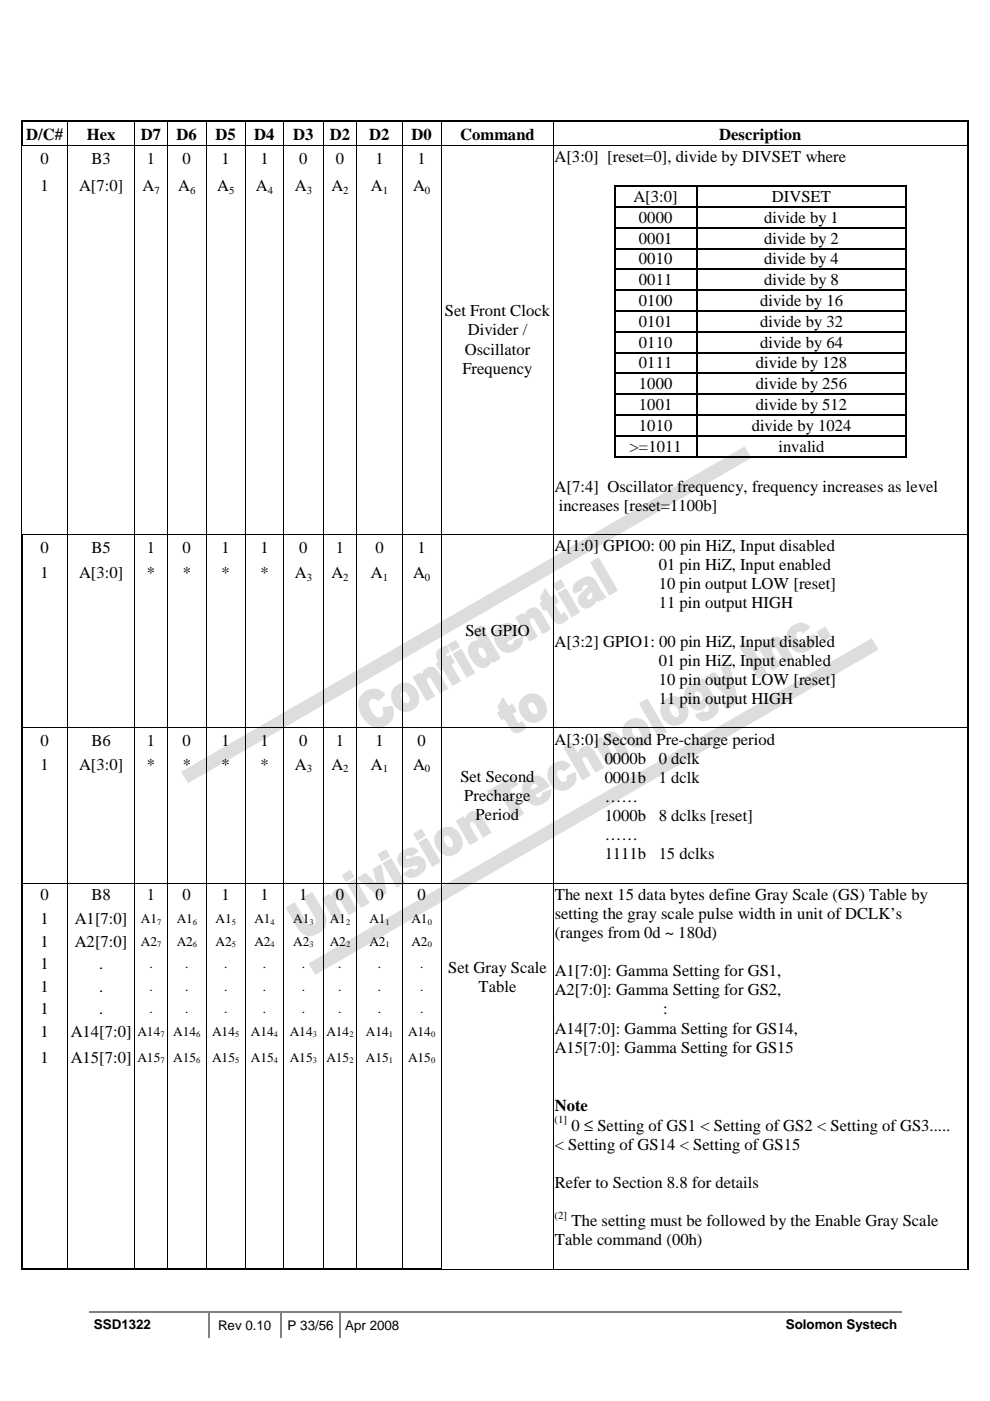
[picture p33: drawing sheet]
<svg xmlns="http://www.w3.org/2000/svg" width="210mm" height="297mm" viewBox="0 0 210 297" stroke-linecap="round" stroke-linejoin="round" font-family="sans-serif">
<defs><g id="words">
<g font-size="3.5">
<text x="5.5" y="29.6">D/C#</text>
<text x="18.4" y="29.6">Hex</text>
<text x="29.9" y="29.6">D7</text>
<text x="37.4" y="29.6">D6</text>
<text x="45.7" y="29.6">D5</text>
<text x="53.9" y="29.6">D4</text>
<text x="62.2" y="29.6">D3</text>
<text x="69.9" y="29.6">D2</text>
<text x="78.3" y="29.6">D2</text>
<text x="87.2" y="29.6">D0</text>
<text x="97.5" y="29.6">Command</text>
<text x="152.5" y="29.6">Description</text>
<text x="8.6" y="34.7">0</text>
<text x="19.4" y="34.7">B3</text>
<text x="31.2" y="34.7">1</text>
<text x="38.7" y="34.7">0</text>
<text x="47" y="34.7">1</text>
<text x="55.2" y="34.7">1</text>
<text x="63.5" y="34.7">0</text>
<text x="71.2" y="34.7">0</text>
<text x="79.6" y="34.7">1</text>
<text x="88.5" y="34.7">1</text>
<text x="117.6" y="34.4">A[3:0] [reset=0], divide by DIVSET where</text>
<text x="8.6" y="40.6">1</text>
<text x="16.8" y="40.6">A[7:0]</text>
<text x="30.2" y="40.6">A</text>
<text x="37.8" y="40.6">A</text>
<text x="46.1" y="40.6">A</text>
<text x="54.3" y="40.6">A</text>
<text x="62.5" y="40.6">A</text>
<text x="70.3" y="40.6">A</text>
<text x="78.7" y="40.6">A</text>
<text x="87.6" y="40.6">A</text>
<text x="134.3" y="42.8">A[3:0]</text>
<text x="135.5" y="47.2">0000</text>
<text x="162" y="47.2">divide by 1</text>
<text x="163.6" y="42.8">DIVSET</text>
<text x="135.5" y="51.6">0001</text>
<text x="162" y="51.6">divide by 2</text>
<text x="135.5" y="56">0010</text>
<text x="162" y="56">divide by 4</text>
<text x="135.5" y="60.5">0011</text>
<text x="135.5" y="64.9">0100</text>
<text x="161.2" y="64.9">divide by 16</text>
<text x="162" y="60.5">divide by 8</text>
<text x="94.3" y="67.1">Set Front Clock</text>
<text x="99.2" y="71.1">Divider /</text>
<text x="135.5" y="69.3">0101</text>
<text x="161.2" y="69.3">divide by 32</text>
<text x="98.5" y="75.2">Oscillator</text>
<text x="135.5" y="73.7">0110</text>
<text x="161.2" y="73.7">divide by 64</text>
<text x="98" y="79.2">Frequency</text>
<text x="135.5" y="78.1">0111</text>
<text x="135.5" y="82.5">1000</text>
<text x="160.3" y="78.1">divide by 128</text>
<text x="160.3" y="82.5">divide by 256</text>
<text x="135.5" y="86.9">1001</text>
<text x="160.3" y="86.9">divide by 512</text>
<text x="133.5" y="95.8">&gt;=1011</text>
<text x="135.5" y="91.3">1010</text>
<text x="159.4" y="91.3">divide by 1024</text>
<text x="165.1" y="95.8">invalid</text>
<text x="117.6" y="104.2">A[7:4] Oscillator frequency, frequency increases as level</text>
<text x="118.5" y="108.3">increases [reset=1100b]</text>
<text x="8.6" y="117.2">0</text>
<text x="19.4" y="117.2">B5</text>
<text x="31.2" y="117.2">1</text>
<text x="38.7" y="117.2">0</text>
<text x="47" y="117.2">1</text>
<text x="55.2" y="117.2">1</text>
<text x="63.5" y="117.2">0</text>
<text x="71.2" y="117.2">1</text>
<text x="79.6" y="117.2">0</text>
<text x="88.5" y="117.2">1</text>
<text x="117.6" y="116.8">A[1:0] GPIO0: 00 pin HiZ, Input disabled</text>
<text x="8.6" y="122.6">1</text>
<text x="16.8" y="122.6">A[3:0]</text>
<text x="31.2" y="122.6">*</text>
<text x="38.7" y="122.6">*</text>
<text x="47" y="122.6">*</text>
<text x="55.2" y="122.6">*</text>
<text x="62.5" y="122.6">A</text>
<text x="70.3" y="122.6">A</text>
<text x="78.7" y="122.6">A</text>
<text x="87.6" y="122.6">A</text>
<text x="139.7" y="124.9">10 pin output LOW [reset]</text>
<text x="139.7" y="120.9">01 pin HiZ, Input enabled</text>
<text x="139.7" y="129">11 pin output HIGH</text>
<text x="98.7" y="134.9">Set GPIO</text>
<text x="117.6" y="137.1">A[3:2] GPIO1: 00 pin HiZ, Input disabled</text>
<text x="139.7" y="141.2">01 pin HiZ, Input enabled</text>
<text x="139.7" y="145.3">10 pin output LOW [reset]</text>
<text x="139.7" y="149.3">11 pin output HIGH</text>
<text x="8.6" y="158.2">0</text>
<text x="19.4" y="158.2">B6</text>
<text x="31.2" y="158.2">1</text>
<text x="38.7" y="158.2">0</text>
<text x="47" y="158.2">1</text>
<text x="55.2" y="158.2">1</text>
<text x="63.5" y="158.2">0</text>
<text x="71.2" y="158.2">1</text>
<text x="79.6" y="158.2">1</text>
<text x="88.5" y="158.2">0</text>
<text x="117.6" y="157.9">A[3:0] Second Pre-charge period</text>
<text x="128.2" y="161.9">0000b</text>
<text x="139.7" y="161.9">0 dclk</text>
<text x="8.6" y="163.2">1</text>
<text x="16.8" y="163.2">A[3:0]</text>
<text x="31.2" y="163.2">*</text>
<text x="38.7" y="163.2">*</text>
<text x="47" y="163.2">*</text>
<text x="55.2" y="163.2">*</text>
<text x="62.5" y="163.2">A</text>
<text x="70.3" y="163.2">A</text>
<text x="78.7" y="163.2">A</text>
<text x="87.6" y="163.2">A</text>
<text x="97.6" y="165.8">Set Second</text>
<text x="128.2" y="166">0001b</text>
<text x="139.7" y="166">1 dclk</text>
<text x="98.4" y="169.8">Precharge</text>
<text x="100.8" y="173.9">Period</text>
<text x="128.2" y="170">……</text>
<text x="128.2" y="174.1">1000b</text>
<text x="128.2" y="178.2">……</text>
<text x="139.7" y="174.1">8 dclks [reset]</text>
<text x="128.2" y="182.2">1111b</text>
<text x="139.7" y="182.2">15 dclks</text>
<text x="8.6" y="190.8">0</text>
<text x="19.4" y="190.8">B8</text>
<text x="31.2" y="190.8">1</text>
<text x="38.7" y="190.8">0</text>
<text x="47" y="190.8">1</text>
<text x="55.2" y="190.8">1</text>
<text x="63.5" y="190.8">1</text>
<text x="71.2" y="190.8">0</text>
<text x="79.6" y="190.8">0</text>
<text x="88.5" y="190.8">0</text>
<text x="117.6" y="190.8">The next 15 data bytes define Gray Scale (GS) Table by</text>
<text x="8.6" y="196">1</text>
<text x="15.9" y="196">A1[7:0]</text>
<text x="117.6" y="194.8">setting the gray scale pulse width in unit of DCLK’s</text>
<text x="8.6" y="200.7">1</text>
<text x="15.9" y="200.7">A2[7:0]</text>
<text x="117.6" y="198.8">(ranges from 0d ~ 180d)</text>
<text x="8.6" y="205.5">1</text>
<text x="21" y="205.5">.</text>
<text x="95" y="206.3">Set Gray Scale</text>
<text x="117.6" y="207">A1[7:0]: Gamma Setting for GS1,</text>
<text x="8.6" y="210.3">1</text>
<text x="8.6" y="215">1</text>
<text x="21" y="210.3">.</text>
<text x="21" y="215">.</text>
<text x="101.4" y="210.4">Table</text>
<text x="117.6" y="211">A2[7:0]: Gamma Setting for GS2,</text>
<text x="140.6" y="215.1">:</text>
<text x="8.6" y="219.8">1</text>
<text x="15" y="219.8">A14[7:0]</text>
<text x="117.6" y="219.1">A14[7:0]: Gamma Setting for GS14,</text>
<text x="8.6" y="225.3">1</text>
<text x="15" y="225.3">A15[7:0]</text>
<text x="117.6" y="223.2">A15[7:0]: Gamma Setting for GS15</text>
<text x="117.6" y="235.5">Note</text>
<text x="121.2" y="239.7">0 ≤ Setting of GS1 &lt; Setting of GS2 &lt; Setting of GS3.....</text>
<text x="117.6" y="243.8">&lt; Setting of GS14 &lt; Setting of GS15</text>
<text x="117.6" y="251.8">Refer to Section 8.8 for details</text>
<text x="121.2" y="260">The setting must be followed by the Enable Gray Scale</text>
<text x="117.6" y="264">Table command (00h)</text>
</g>
<g font-size="2.8">
<text x="29.9" y="195.7">A1</text>
<text x="37.5" y="195.7">A1</text>
<text x="45.7" y="195.7">A1</text>
<text x="53.9" y="195.7">A1</text>
<text x="62.2" y="195.7">A1</text>
<text x="69.9" y="195.7">A1</text>
<text x="78.3" y="195.7">A1</text>
<text x="87.2" y="195.7">A1</text>
<text x="29.9" y="200.5">A2</text>
<text x="37.5" y="200.5">A2</text>
<text x="45.7" y="200.5">A2</text>
<text x="53.9" y="200.5">A2</text>
<text x="62.2" y="200.5">A2</text>
<text x="69.9" y="200.5">A2</text>
<text x="78.3" y="200.5">A2</text>
<text x="87.2" y="200.5">A2</text>
<text x="31.7" y="205.3">.</text>
<text x="39.2" y="205.3">.</text>
<text x="47.5" y="205.3">.</text>
<text x="55.7" y="205.3">.</text>
<text x="64" y="205.3">.</text>
<text x="71.7" y="205.3">.</text>
<text x="80.1" y="205.3">.</text>
<text x="89.1" y="205.3">.</text>
<text x="31.7" y="210.1">.</text>
<text x="31.7" y="214.8">.</text>
<text x="39.2" y="210.1">.</text>
<text x="39.2" y="214.8">.</text>
<text x="47.5" y="210.1">.</text>
<text x="47.5" y="214.8">.</text>
<text x="55.7" y="210.1">.</text>
<text x="55.7" y="214.8">.</text>
<text x="64" y="210.1">.</text>
<text x="64" y="214.8">.</text>
<text x="71.7" y="210.1">.</text>
<text x="71.7" y="214.8">.</text>
<text x="80.1" y="210.1">.</text>
<text x="80.1" y="214.8">.</text>
<text x="89.1" y="210.1">.</text>
<text x="89.1" y="214.8">.</text>
<text x="29.2" y="219.6">A14</text>
<text x="36.7" y="219.6">A14</text>
<text x="45" y="219.6">A14</text>
<text x="53.2" y="219.6">A14</text>
<text x="61.5" y="219.6">A14</text>
<text x="69.2" y="219.6">A14</text>
<text x="77.6" y="219.6">A14</text>
<text x="86.5" y="219.6">A14</text>
<text x="29.2" y="225.1">A15</text>
<text x="36.7" y="225.1">A15</text>
<text x="45" y="225.1">A15</text>
<text x="53.2" y="225.1">A15</text>
<text x="61.5" y="225.1">A15</text>
<text x="69.2" y="225.1">A15</text>
<text x="77.6" y="225.1">A15</text>
<text x="86.5" y="225.1">A15</text>
<text x="19.9" y="281.9">SSD1322</text>
<text x="46.2" y="281.9">Rev 0.10</text>
<text x="61" y="281.9">P 33/56</text>
<text x="73.2" y="281.9">Apr 2008</text>
<text x="166.6" y="281.9">Solomon Systech</text>
</g>
<g font-size="2.3">
<text x="32.7" y="41.1">7</text>
<text x="40.3" y="41.1">6</text>
<text x="48.6" y="41.1">5</text>
<text x="56.8" y="41.1">4</text>
<text x="65" y="41.1">3</text>
<text x="72.8" y="41.1">2</text>
<text x="81.2" y="41.1">1</text>
<text x="90.1" y="41.1">0</text>
<text x="65" y="123.1">3</text>
<text x="72.8" y="123.1">2</text>
<text x="81.2" y="123.1">1</text>
<text x="90.1" y="123.1">0</text>
<text x="65" y="163.7">3</text>
<text x="72.8" y="163.7">2</text>
<text x="81.2" y="163.7">1</text>
<text x="90.1" y="163.7">0</text>
<text x="117.6" y="238.1">(1]</text>
<text x="117.6" y="258.4">(2]</text>
</g>
<g font-size="1.8">
<text x="33.3" y="196.1">7</text>
<text x="40.9" y="196.1">6</text>
<text x="49.1" y="196.1">5</text>
<text x="57.4" y="196.1">4</text>
<text x="65.6" y="196.1">3</text>
<text x="73.4" y="196.1">2</text>
<text x="81.7" y="196.1">1</text>
<text x="90.7" y="196.1">0</text>
<text x="33.3" y="200.9">7</text>
<text x="40.9" y="200.9">6</text>
<text x="49.1" y="200.9">5</text>
<text x="57.4" y="200.9">4</text>
<text x="65.6" y="200.9">3</text>
<text x="73.4" y="200.9">2</text>
<text x="81.7" y="200.9">1</text>
<text x="90.7" y="200.9">0</text>
<text x="34" y="219.9">7</text>
<text x="41.6" y="219.9">6</text>
<text x="49.9" y="219.9">5</text>
<text x="58.1" y="219.9">4</text>
<text x="66.3" y="219.9">3</text>
<text x="74.1" y="219.9">2</text>
<text x="82.5" y="219.9">1</text>
<text x="91.4" y="219.9">0</text>
<text x="34" y="225.4">7</text>
<text x="41.6" y="225.4">6</text>
<text x="49.9" y="225.4">5</text>
<text x="58.1" y="225.4">4</text>
<text x="66.3" y="225.4">3</text>
<text x="74.1" y="225.4">2</text>
<text x="82.5" y="225.4">1</text>
<text x="91.4" y="225.4">0</text>
</g>
</g></defs>
<path d="M18.9 278.3h25.2" fill="none" stroke="#808080" stroke-width=".34"/>
<path d="M44.1 278.1h.3v.3h-.3z" fill="#808080"/>
<path d="M44.4 278.3h14.9" fill="none" stroke="#808080" stroke-width=".34"/>
<path d="M59.3 278.1h.3v.3h-.3z" fill="#808080"/>
<path d="M59.6 278.3h12.4" fill="none" stroke="#808080" stroke-width=".34"/>
<path d="M72 278.1h.3v.3h-.3z" fill="#808080"/>
<path d="M72.3 278.3h17.5" fill="none" stroke="#808080" stroke-width=".34"/>
<path d="M89.8 278.1h.4v.3h-.4z" fill="#808080"/>
<path d="M90.2 278.3h71.6" fill="none" stroke="#808080" stroke-width=".34"/>
<path d="M161.8 278.1h.3v.3h-.3z" fill="#808080"/>
<path d="M44.3 278.4v5.1M59.5 278.4v5.1M72.2 278.4v5.1M162.1 278.3h29.1" fill="none" stroke="#808080" stroke-width=".34"/>
<g fill="#ddd">
<path d="M76.9 147.2a2.99 2.99 0 0 1 4.7 0l-1.4 1.3a1.21 1.21 0 0 0-1.7-.3 1.21 1.21 0 0 0-.3 1.7 3.2 3.2 0 0 0 2.1 2.4 1.35 1.35 0 0 0 .9-2.2l1.9-.3a3.1 3.1 0 0 1-1.1 3.7 3.1 3.1 0 0 1-3.9-.1 5 5 0 0 1-1.7-5.5z" fill-rule="evenodd"/>
<path d="M83.7 145.8a2.88 2.88 0 0 1 3-.8 2.88 2.88 0 0 1 2 2.3 2.78 2.78 0 0 1-2 3.4 2.78 2.78 0 0 1-3.4-1.9l-.2-1.4a2.34 2.34 0 0 1 .6-1.6zM85 146.7a1.91 1.91 0 0 0 1.4 2.5 1.13 1.13 0 0 0 .3-1.8 1.1 1.1 0 0 0-1.7-.7z" fill-rule="evenodd"/>
<path d="M87.6 143.6l1.5-.9 .5 .8a1.78 1.78 0 0 1 1.4-2 1.78 1.78 0 0 1 2 1.3l1.9 3.2-1.6 .9-1.6-2.8a.73 .73 0 0 0-1.1-.4 .73 .73 0 0 0 0 1.2l1.5 2.7-1.6 .9z" fill-rule="evenodd"/>
<path d="M92.9 137.9l1.8-1 .5 1.3a.7 .7 0 0 0-.7 .4 .7 .7 0 0 0 .2 .8l.8-.4 .8 1.4-.8 .4 2.1 3.6-1.6 .9-2.1-3.6-.6 .4-.8-1.4 .6-.3-.1-.3a1.71 1.71 0 0 1-.1-2.2z" fill-rule="evenodd"/>
<path d="M95.1 136.7l1.5-.9 .8 1.3-1.6 .9zM96.1 138.6l1.6-.9 2.9 5-1.6 .9z" fill-rule="evenodd"/>
<path d="M100.5 133.6l1.6-.9 3.9 6.8-1.5 .9-.4-.7a1.79 1.79 0 0 1-1.3 1.7 1.79 1.79 0 0 1-2-.6 3.8 3.8 0 0 1-1.2-4 1.77 1.77 0 0 1 2.2-.8zM101.4 137.4a1.87 1.87 0 0 0 1.3 2.3 1.01 1.01 0 0 0 .3-1.7 .98 .98 0 0 0-1.6-.6z" fill-rule="evenodd"/>
<path d="M105.4 133.3a2.83 2.83 0 0 1 4.9 .9l.1 .1-3.2 1.8a.93 .93 0 0 0 1.1 .7 .93 .93 0 0 0 .8-1l1.6-.7a2.94 2.94 0 0 1-4.2 2.8 3.3 3.3 0 0 1-1.1-4.6zM106.7 133.9l-.2 .6 .2 .8 1.5-1-.6-.6h-.5z" fill-rule="evenodd"/>
<path d="M109.4 130.9l1.5-.8 .5 .8a1.8 1.8 0 0 1 1.4-1.9 1.8 1.8 0 0 1 2.1 1.2l1.8 3.2-1.6 .9-1.6-2.7a.74 .74 0 0 0-1.1-.5 .74 .74 0 0 0 0 1.2l1.5 2.7-1.6 .9z" fill-rule="evenodd"/>
<path d="M115.6 124.9l1.1 1.8 .9-.5 .2 .4 .6 1-.9 .5 .2 .4a3.9 3.9 0 0 0 1.3 1.8l.6-.4 .9 1.2a2.38 2.38 0 0 1-2.5 1 7.3 7.3 0 0 1-1.9-2.7l-.2-.3-.6 .3-.8-1.4 .6-.3-.1-.2a1 1 0 0 1 0-1.5z" fill-rule="evenodd"/>
<path d="M117.3 123.9l1.6-.9 .7 1.3-1.5 .9zM118.4 125.8l1.6-.9 2.9 4.9-1.7 .9z" fill-rule="evenodd"/>
<path d="M122.2 123.5l.3-.2a2.98 2.98 0 0 1 3.1-.7 9.2 9.2 0 0 1 2 3l.8 1-1.4 .8-.6-.5a2.21 2.21 0 0 1-2.8 1.8 1.69 1.69 0 0 1-.2-2.9l.9-1a.5 .5 0 0 0 .4-.7 .5 .5 0 0 0-.8-.1l-.5 .5v.6l-1.6 .6a1.83 1.83 0 0 1 .4-2.2zM125.3 125.2a2.49 2.49 0 0 0-.9 1.6 .8 .8 0 0 0 1.1 .3 .8 .8 0 0 0 .2-1.1z" fill-rule="evenodd"/>
<path d="M125.3 119.3l1.6-.9 4 6.8-1.7 .9z" fill-rule="evenodd"/>
<path d="M106.6 148l1.1 1.9 .9-.5 .2 .3 .6 1-.9 .6 1.1 1.7a.54 .54 0 0 0 .5 .4 .54 .54 0 0 0 .5-.4l.9 1.2a2.17 2.17 0 0 1-2.7 .8l-1.9-2.8-.6 .3-.8-1.4 .6-.3-.1-.2a1.04 1.04 0 0 1 0-1.5z" fill-rule="evenodd"/>
<path d="M110.7 148.1a2.79 2.79 0 0 1 4.9 1.1 2.77 2.77 0 0 1-1.6 3.8 2.77 2.77 0 0 1-3.6-1.9l-.3-.9 .1-.9zM112.1 149a1.89 1.89 0 0 0 1.4 2.5 1.09 1.09 0 0 0 .2-1.9 1.09 1.09 0 0 0-1.6-.6z" fill-rule="evenodd"/>
<path d="M60.7 192.4l1.7-1 2.5 4.2a1.17 1.17 0 0 0 1.6 .6 1.17 1.17 0 0 0 .3-1.8l-2.4-4.1 1.8-1 1.3 2.3a7.5 7.5 0 0 1 1.6 3.6 3 3 0 0 1-2.5 3 2.94 2.94 0 0 1-3.6-1.7z" fill-rule="evenodd"/>
<path d="M68.3 190.5l1.5-.8 .5 .8a1.8 1.8 0 0 1 1.4-2 1.8 1.8 0 0 1 2.1 1.3l1.8 3.2-1.6 .8-1.6-2.7a.74 .74 0 0 0-1.1-.4 .74 .74 0 0 0-.1 1.2l1.6 2.7-1.6 .9z" fill-rule="evenodd"/>
<path d="M72.6 185.5l1.7-.9 .7 1.3-1.6 .9zM73.7 187.4l1.6-.9 2.9 4.9-1.6 1z" fill-rule="evenodd"/>
<path d="M75.9 186.2l1.6-1 2.6 2.7-.9-3.6 1.6-1 1.1 6-1.4 .8z" fill-rule="evenodd"/>
<path d="M80.2 181.2l1.6-.9 .7 1.2-1.6 1zM81.3 183l1.6-.9 2.8 5-1.5 .9z" fill-rule="evenodd"/>
<path d="M84.9 180.9a2.99 2.99 0 0 1 3.1-.9l.6 .5-1.4 1a.66 .66 0 0 0-.9-.2 .66 .66 0 0 0-.2 .9h.3a3.9 3.9 0 0 1 2.9-.4 2.05 2.05 0 0 1 .9 2 2.05 2.05 0 0 1-1.4 1.7 2.16 2.16 0 0 1-3.1-.2l1.5-1.1a.79 .79 0 0 0 1 .2 .79 .79 0 0 0 .3-1h-.7a2.91 2.91 0 0 1-2.7 .1 1.72 1.72 0 0 1-.2-2.6z" fill-rule="evenodd"/>
<path d="M87.8 176.8l1.6-.9 .7 1.3-1.6 .9zM88.9 178.7l1.5-.9 2.9 4.9-1.6 .9z" fill-rule="evenodd"/>
<path d="M92.8 176.4a2.87 2.87 0 0 1 3-.9 2.87 2.87 0 0 1 2 2.4 2.78 2.78 0 0 1-1.9 3.4 2.78 2.78 0 0 1-3.4-2l-.3-.9v-.9zM94.1 177.3a1.89 1.89 0 0 0 1.5 2.5 1.09 1.09 0 0 0 .2-1.9 1.05 1.05 0 0 0-1.7-.6z" fill-rule="evenodd"/>
<path d="M96.8 174.1l1.5-.9 .5 .8a1.77 1.77 0 0 1 1.4-1.9 1.77 1.77 0 0 1 2 1.3l1.9 3.1-1.7 .9-1.5-2.7a.71 .71 0 0 0-1-.6 .71 .71 0 0 0-.3 1.1l1.7 2.9-1.6 .9z" fill-rule="evenodd"/>
<path d="M103.4 167.8l5.4-3.1 1 1.6-1.8 1.1 3 5.1-1.8 1.1-3-5.2-1.8 1.1z" fill-rule="evenodd"/>
<path d="M111.5 165.6a2.83 2.83 0 0 1 4.9 1v.1l-3.2 1.8a.93 .93 0 0 0 1.1 .7 .93 .93 0 0 0 .8-1l1.7-.7a2.96 2.96 0 0 1-4 2.9 3.4 3.4 0 0 1-1.6-4.4zM112.7 166.3l-.2 .5 .2 .8 1.6-.9-.7-.6h-.5z" fill-rule="evenodd"/>
<path d="M116.7 162.6a2.72 2.72 0 0 1 4.2-.3l-1.4 1.1a.97 .97 0 0 0-1.3 0 .97 .97 0 0 0 0 1.3 1.27 1.27 0 0 0 1.9 1l.2-.4v-.8l1.6-.6a2.86 2.86 0 0 1-2.1 3.6 2.86 2.86 0 0 1-3.4-2.3 2.61 2.61 0 0 1 .3-2.6z" fill-rule="evenodd"/>
<path d="M119.6 158.5l1.6-1 1.4 2.5a1.77 1.77 0 0 1 1.6-1.7 1.77 1.77 0 0 1 1.9 1.3l1.8 3.1-1.6 1-.5-1a5.5 5.5 0 0 0-1.8-2.4 .78 .78 0 0 0-.6 .5 .78 .78 0 0 0 .2 .9l1.5 2.6-1.6 1z" fill-rule="evenodd"/>
<path d="M126 157.2l1.5-.8 .4 .8a1.8 1.8 0 0 1 1.5-2 1.8 1.8 0 0 1 2 1.3l1.9 3.1-1.6 1-1.6-2.7a.74 .74 0 0 0-1.1-.6 .74 .74 0 0 0-.1 1.3l1.5 2.6-1.5 1z" fill-rule="evenodd"/>
<path d="M132.7 153.4a2.87 2.87 0 0 1 3-.9 2.87 2.87 0 0 1 2 2.4 2.78 2.78 0 0 1-2 3.3 2.78 2.78 0 0 1-3.4-1.9l-.2-.9v-.9zM134 154.2a1.89 1.89 0 0 0 1.5 2.6 1.09 1.09 0 0 0 .2-1.9 1.05 1.05 0 0 0-1.7-.7z" fill-rule="evenodd"/>
<path d="M135.6 149.2l1.6-.9 4 6.8-1.6 .9z" fill-rule="evenodd"/>
<path d="M140.7 148.7a2.89 2.89 0 0 1 3-.8 2.89 2.89 0 0 1 2 2.4 2.78 2.78 0 0 1-1.9 3.3 2.78 2.78 0 0 1-3.4-1.9l-.3-1.4 .2-.8zM142 149.6a1.96 1.96 0 0 0 1.5 2.5 1.13 1.13 0 0 0 .3-1.8 1.1 1.1 0 0 0-1.8-.7z" fill-rule="evenodd"/>
<path d="M145.8 145.7a1.75 1.75 0 0 1 2.2-.2l-.4-.7 1.5-.9 2.7 4.7a2.29 2.29 0 0 1-1 3.6 1.98 1.98 0 0 1-3.1-.4l-.2-.2 1.7-.7a.81 .81 0 0 0 1.2-.1 .81 .81 0 0 0-.2-1.2l-.4-.7a1.77 1.77 0 0 1-1.3 1.6 1.77 1.77 0 0 1-2-.7 3.3 3.3 0 0 1-1-3.8zM147.3 146.7a1.58 1.58 0 0 0 1.2 2.1 1.03 1.03 0 0 0 .2-1.8l-.5-.5a.66 .66 0 0 0-.9 .2z" fill-rule="evenodd"/>
<path d="M149.7 143.6l1.7-1 2.7 2.8-1.1-3.8 1.6-.9 .7 3.1a17.6 17.6 0 0 1 .8 4.7 3 3 0 0 1-2.1 1.7l-.9-1.3a1.12 1.12 0 0 0 1.2-1.4z" fill-rule="evenodd"/>
<path d="M156.8 136.9l1.8-1 3.9 6.8-1.8 1.1z" fill-rule="evenodd"/>
<path d="M160.8 137.1l1.5-.8 .5 .8a1.8 1.8 0 0 1 1.4-2 1.8 1.8 0 0 1 2.1 1.3l1.8 3.1-1.6 1-1.6-2.7a.7 .7 0 0 0-.9-.7 .7 .7 0 0 0-.4 1.1l1.7 2.9-1.6 1z" fill-rule="evenodd"/>
<path d="M167.5 133.3a2.68 2.68 0 0 1 4.1-.3l-1.3 1.1a.97 .97 0 0 0-1.4 0 .97 .97 0 0 0 0 1.4 1.28 1.28 0 0 0 1.9 .9l.3-.6-.1-.5 1.6-.7a2.86 2.86 0 0 1-2 3.6 2.86 2.86 0 0 1-3.5-2.3 2.64 2.64 0 0 1 .4-2.6z" fill-rule="evenodd"/>
<path d="M173.3 134l1.7-1 1.1 1.9-1.7 1z" fill-rule="evenodd"/>
</g>
<g fill="none" stroke="#ddd" stroke-width=".26">
<path d="M125.3 119.3l1.6-.9 4 6.8-1.7 .9zM92.9 137.9l1.8-1 .5 1.3a.7 .7 0 0 0-.7 .4 .7 .7 0 0 0 .2 .8l.8-.4 .8 1.4-.8 .4 2.1 3.6-1.6 .9-2.1-3.6-.6 .4-.8-1.4 .6-.3-.1-.3a1.71 1.71 0 0 1-.1-2.2zM95.1 136.7l1.5-.9 .8 1.3-1.6 .9zM96.1 138.6l1.6-.9 2.9 5-1.6 .9zM100.5 133.6l1.6-.9 3.9 6.8-1.5 .9-.4-.7a1.79 1.79 0 0 1-1.3 1.7 1.79 1.79 0 0 1-2-.6 3.8 3.8 0 0 1-1.2-4 1.77 1.77 0 0 1 2.2-.8zM101.4 137.4a.98 .98 0 0 1 1.6 .6 1.01 1.01 0 0 1-.3 1.7 1.87 1.87 0 0 1-1.3-2.3zM105.4 133.3a2.83 2.83 0 0 1 4.9 .9l.1 .1-3.2 1.8a.93 .93 0 0 0 1.1 .7 .93 .93 0 0 0 .8-1l1.6-.7a2.94 2.94 0 0 1-4.2 2.8 3.3 3.3 0 0 1-1.1-4.6zM106.7 133.9l.4-.2h.5l.6 .6-1.5 1-.2-.8zM109.4 130.9l1.5-.8 .5 .8a1.8 1.8 0 0 1 1.4-1.9 1.8 1.8 0 0 1 2.1 1.2l1.8 3.2-1.6 .9-1.6-2.7a.74 .74 0 0 0-1.1-.5 .74 .74 0 0 0 0 1.2l1.5 2.7-1.6 .9zM115.6 124.9l1.1 1.8 .9-.5 .2 .4 .6 1-.9 .5 .2 .4a3.9 3.9 0 0 0 1.3 1.8l.6-.4 .9 1.2a2.38 2.38 0 0 1-2.5 1 7.3 7.3 0 0 1-1.9-2.7l-.2-.3-.6 .3-.8-1.4 .6-.3-.1-.2a1 1 0 0 1 0-1.5zM117.3 123.9l1.6-.9 .7 1.3-1.5 .9zM118.4 125.8l1.6-.9 2.9 4.9-1.7 .9z"/>
<path d="M122.2 123.5l.3-.2a2.98 2.98 0 0 1 3.1-.7 9.2 9.2 0 0 1 2 3l.8 1-1.4 .8-.6-.5a2.21 2.21 0 0 1-2.8 1.8 1.69 1.69 0 0 1-.2-2.9l.9-1a.5 .5 0 0 0 .4-.7 .5 .5 0 0 0-.8-.1l-.5 .5v.6l-1.6 .6a1.83 1.83 0 0 1 .4-2.2zM125.3 125.2a1.19 1.19 0 0 1-.4 2.1 .71 .71 0 0 1-.6-.7 .71 .71 0 0 1 .5-.7zM156.8 136.9l1.8-1 3.9 6.8-1.8 1.1zM160.8 137.1l1.5-.8 .5 .8a1.8 1.8 0 0 1 1.4-2 1.8 1.8 0 0 1 2.1 1.3l1.8 3.1-1.6 1-1.6-2.7a.7 .7 0 0 0-.9-.7 .7 .7 0 0 0-.4 1.1l1.7 2.9-1.6 1zM167.7 133.1a2.62 2.62 0 0 1 3.9-.1l-1.3 1.1a.97 .97 0 0 0-1.4 0 .97 .97 0 0 0 0 1.4 1.28 1.28 0 0 0 1.9 .9l.3-.6-.1-.5 1.6-.7a2.86 2.86 0 0 1-2 3.6 2.86 2.86 0 0 1-3.5-2.3 2.51 2.51 0 0 1 .6-2.8zM173.3 134l1.7-1 1.1 1.9-1.7 1zM76.9 147.2a2.99 2.99 0 0 1 4.7 0l-1.4 1.3a1.21 1.21 0 0 0-1.7-.3 1.21 1.21 0 0 0-.3 1.7 3.2 3.2 0 0 0 2.1 2.4 1.35 1.35 0 0 0 .9-2.2l1.9-.3a3.1 3.1 0 0 1-1.1 3.7 3.1 3.1 0 0 1-3.9-.1 5 5 0 0 1-1.7-5.5zM83.7 145.8a2.88 2.88 0 0 1 3-.8 2.88 2.88 0 0 1 2 2.3 2.78 2.78 0 0 1-2 3.4 2.78 2.78 0 0 1-3.4-1.9l-.2-1.4a2.34 2.34 0 0 1 .6-1.6zM85 146.7a1.1 1.1 0 0 1 1.7 .7 1.06 1.06 0 0 1 .4 1.1 1.06 1.06 0 0 1-.9 .7 2.02 2.02 0 0 1-1.2-2.5zM87.6 143.6l1.5-.9 .5 .8a1.78 1.78 0 0 1 1.4-2 1.78 1.78 0 0 1 2 1.3l1.9 3.2-1.6 .9-1.6-2.8a.73 .73 0 0 0-1.1-.4 .73 .73 0 0 0 0 1.2l1.5 2.7-1.6 .9zM106.6 148l1.1 1.9 .9-.5 .2 .3 .6 1-.9 .6 1.1 1.7a.54 .54 0 0 0 .5 .4 .54 .54 0 0 0 .5-.4l.9 1.2a2.17 2.17 0 0 1-2.7 .8l-1.9-2.8-.6 .3-.8-1.4 .6-.3-.1-.2a1.04 1.04 0 0 1 0-1.5zM110.7 148.1a2.79 2.79 0 0 1 4.9 1.1 2.77 2.77 0 0 1-1.6 3.8 2.77 2.77 0 0 1-3.6-1.9l-.3-.9 .1-.9z"/>
<path d="M112.1 149a1.09 1.09 0 0 1 1.6 .6 1.03 1.03 0 0 1 .4 1.2 1.03 1.03 0 0 1-.9 .7 2.17 2.17 0 0 1-1.3-2.3zM119.6 158.5l1.6-1 1.4 2.5a1.77 1.77 0 0 1 1.6-1.7 1.77 1.77 0 0 1 1.9 1.3l1.8 3.1-1.6 1-.5-1a5.5 5.5 0 0 0-1.8-2.4 .78 .78 0 0 0-.6 .5 .78 .78 0 0 0 .2 .9l1.5 2.6-1.6 1zM126 157.2l1.5-.8 .4 .8a1.8 1.8 0 0 1 1.5-2 1.8 1.8 0 0 1 2 1.3l1.9 3.1-1.6 1-1.6-2.7a.74 .74 0 0 0-1.1-.6 .74 .74 0 0 0-.1 1.3l1.5 2.6-1.5 1zM132.7 153.4a2.87 2.87 0 0 1 3-.9 2.87 2.87 0 0 1 2 2.4 2.78 2.78 0 0 1-2 3.3 2.78 2.78 0 0 1-3.4-1.9l-.2-.9v-.9zM134 154.2a1.05 1.05 0 0 1 1.7 .7 1.03 1.03 0 0 1 .4 1.1 1.03 1.03 0 0 1-.9 .8 2 2 0 0 1-1.2-2.6zM135.6 149.2l1.6-.9 4 6.8-1.6 .9zM140.7 148.7a2.89 2.89 0 0 1 3-.8 2.89 2.89 0 0 1 2 2.4 2.78 2.78 0 0 1-1.9 3.3 2.78 2.78 0 0 1-3.4-1.9l-.3-1.4 .2-.8zM142 149.6a1.1 1.1 0 0 1 1.8 .7 1.13 1.13 0 0 1-.3 1.8 1.96 1.96 0 0 1-1.5-2.5zM145.8 145.7a1.75 1.75 0 0 1 2.2-.2l-.4-.7 1.5-.9 2.7 4.7a2.29 2.29 0 0 1-1 3.6 1.98 1.98 0 0 1-3.1-.4l-.2-.2 1.7-.7a.81 .81 0 0 0 1.2-.1 .81 .81 0 0 0-.2-1.2l-.4-.7a1.77 1.77 0 0 1-1.3 1.6 1.77 1.77 0 0 1-2-.7 3.3 3.3 0 0 1-1-3.8zM147.3 146.7a.99 .99 0 0 1 1.5 .5 .84 .84 0 0 1 .3 1.1 .84 .84 0 0 1-1 .4 1.7 1.7 0 0 1-.8-2zM149.7 143.6l1.7-1 2.7 2.8-1.1-3.8 1.6-.9 .7 3.1a17.6 17.6 0 0 1 .8 4.7 3 3 0 0 1-2.1 1.7l-.9-1.3a1.12 1.12 0 0 0 1.2-1.4zM87.8 176.8l1.6-.9 .7 1.3-1.6 .9z"/>
<path d="M88.9 178.7l1.5-.9 2.9 4.9-1.6 .9zM92.8 176.4a2.87 2.87 0 0 1 3-.9 2.87 2.87 0 0 1 2 2.4 2.78 2.78 0 0 1-1.9 3.4 2.78 2.78 0 0 1-3.4-2l-.3-.9v-.9zM94.1 177.3a1.05 1.05 0 0 1 1.7 .6 1.03 1.03 0 0 1 .4 1.1 1.03 1.03 0 0 1-.9 .8 2.17 2.17 0 0 1-1.3-2.3zM96.8 174.1l1.5-.9 .5 .8a1.77 1.77 0 0 1 1.4-1.9 1.77 1.77 0 0 1 2 1.3l1.9 3.1-1.7 .9-1.5-2.7a.71 .71 0 0 0-1-.6 .71 .71 0 0 0-.3 1.1l1.7 2.9-1.6 .9zM103.4 167.8l5.4-3.1 1 1.6-1.8 1.1 3 5.1-1.8 1.1-3-5.2-1.8 1.1zM111.5 165.6a2.83 2.83 0 0 1 4.9 1v.1l-3.2 1.8a.93 .93 0 0 0 1.1 .7 .93 .93 0 0 0 .8-1l1.7-.7a2.96 2.96 0 0 1-4 2.9 3.4 3.4 0 0 1-1.6-4.4zM112.7 166.3l.4-.2h.5l.7 .6-1.6 .9-.2-.8zM116.7 162.6a2.72 2.72 0 0 1 4.2-.3l-1.4 1.1a.97 .97 0 0 0-1.3 0 .97 .97 0 0 0 0 1.3 1.27 1.27 0 0 0 1.9 1l.2-.4v-.8l1.6-.6a2.86 2.86 0 0 1-2.1 3.6 2.86 2.86 0 0 1-3.4-2.3 2.61 2.61 0 0 1 .3-2.6zM60.7 192.4l1.7-1 2.5 4.2a1.17 1.17 0 0 0 1.6 .6 1.17 1.17 0 0 0 .3-1.8l-2.4-4.1 1.8-1 1.3 2.3a7.5 7.5 0 0 1 1.6 3.6 3 3 0 0 1-2.5 3 2.94 2.94 0 0 1-3.6-1.7zM68.3 190.5l1.5-.8 .5 .8a1.8 1.8 0 0 1 1.4-2 1.8 1.8 0 0 1 2.1 1.3l1.8 3.2-1.6 .8-1.6-2.7a.74 .74 0 0 0-1.1-.4 .74 .74 0 0 0-.1 1.2l1.6 2.7-1.6 .9zM72.6 185.5l1.7-.9 .7 1.3-1.6 .9zM73.7 187.4l1.6-.9 2.9 4.9-1.6 1z"/>
<path d="M75.9 186.2l1.6-1 2.6 2.7-.9-3.6 1.6-1 1.1 6-1.4 .8zM80.2 181.2l1.6-.9 .7 1.2-1.6 1zM81.3 183l1.6-.9 2.8 5-1.5 .9zM84.9 180.9a2.99 2.99 0 0 1 3.1-.9l.6 .5-1.4 1a.66 .66 0 0 0-.9-.2 .66 .66 0 0 0-.2 .9h.3a3.9 3.9 0 0 1 2.9-.4 2.05 2.05 0 0 1 .9 2 2.05 2.05 0 0 1-1.4 1.7 2.16 2.16 0 0 1-3.1-.2l1.5-1.1a.79 .79 0 0 0 1 .2 .79 .79 0 0 0 .3-1h-.7a2.91 2.91 0 0 1-2.7 .1 1.72 1.72 0 0 1-.2-2.6z"/>
</g>
<path d="M158.6 95.9l-119.5 68.9M185.5 136.5l-119.4 69" fill="none" stroke="#ddd" stroke-width="2.8" stroke-linecap="butt"/>
<g fill="#000">
<path d="M4.5 25.4h.3v.6h-.3zM4.5 25.4h.3v.3h-.3zM4.5 30.8h.3v.1h-.3zM4.6 30.9h.1v.3h-.1zM4.6 36h.1v1h-.1zM4.8 30.8h.2v.1h-.2zM14.2 25.7h.2v.3h-.2zM14.2 25.4h.4v.3h-.4zM14.2 30.8h.2v.4h-.2zM14.2 36h.2v1h-.2zM28.5 25.7h.2v.3h-.2zM28.5 25.4h.3v.3h-.3z"/>
<path d="M28.5 30.8h.2v.4h-.2zM28.5 36h.2v1h-.2zM35.4 25.7h.2v.3h-.2zM35.4 25.4h.4v.3h-.4zM35.4 30.8h.2v.4h-.2zM35.4 36h.2v1h-.2zM43.6 25.7h.2v.3h-.2zM43.6 25.4h.4v.3h-.4zM43.6 30.8h.2v.4h-.2zM43.6 36h.2v1h-.2zM51.9 25.7h.2v.3h-.2zM51.9 25.4h.3v.3h-.3z"/>
<path d="M51.9 30.8h.2v.4h-.2zM51.9 36h.2v1h-.2zM60.1 25.7h.2v.3h-.2zM60.1 25.4h.4v.3h-.4zM60.1 30.8h.2v.4h-.2zM60.1 36h.2v1h-.2zM68.5 25.7h.1v.3h-.1zM68.5 25.4h.3v.3h-.3zM68.5 30.8h.1v.4h-.1zM68.5 36h.1v1h-.1zM75.6 25.7h.2v.3h-.2zM75.6 25.4h.3v.3h-.3z"/>
<path d="M75.6 30.8h.2v.4h-.2zM75.6 36h.2v1h-.2zM85.2 25.7h.1v.3h-.1zM85.2 25.4h.3v.3h-.3zM85.2 30.8h.1v.4h-.1zM85.2 36h.1v1h-.1zM93.6 25.7h.1v.3h-.1zM93.6 25.4h.3v.3h-.3zM93.6 30.8h.1v.4h-.1zM93.6 36h.1v1h-.1zM117.3 25.7h.1v.3h-.1zM117.3 25.4h.3v.3h-.3z"/>
<path d="M117.3 30.8h.1v.4h-.1zM117.3 36h.1v1h-.1zM130.1 39.3h.4v.4h-.4zM147.6 39.3h.3v.4h-.3zM192 39.3h.4v.4h-.4zM205 25.4h.3v.6h-.3zM205 25.4h.3v.3h-.3zM205 30.8h.3v.4h-.3zM205 36h.3v1h-.3zM4.6 41.8h.1v1.1h-.1zM14.2 41.8h.2v1.1h-.2zM28.5 41.8h.2v1.1h-.2z"/>
<path d="M35.4 41.8h.2v1.1h-.2zM43.6 41.8h.2v1.1h-.2zM51.9 41.8h.2v1.1h-.2zM60.1 41.8h.2v1.1h-.2zM68.5 41.8h.1v1.1h-.1zM75.6 41.8h.2v1.1h-.2zM85.2 41.8h.1v1.1h-.1zM93.6 41.8h.1v1.1h-.1zM117.3 41.8h.1v1.1h-.1zM130.1 43.7h.4v.4h-.4zM130.1 48.1h.4v.4h-.4zM130.1 52.5h.4v.4h-.4z"/>
<path d="M130.1 56.9h.4v.4h-.4zM147.6 43.7h.3v.4h-.3zM147.6 48.1h.3v.4h-.3zM147.6 52.5h.3v.4h-.3zM147.6 56.9h.3v.4h-.3zM192 43.7h.4v.4h-.4zM192 48.1h.4v.4h-.4zM192 52.5h.4v.4h-.4zM192 56.9h.4v.4h-.4zM205 41.8h.3v1.1h-.3zM130.1 61.4h.4v.3h-.4zM130.1 65.8h.4v.3h-.4z"/>
<path d="M130.1 70.2h.4v.3h-.4zM130.1 74.6h.4v.3h-.4zM130.1 79h.4v.3h-.4zM147.6 61.4h.3v.3h-.3zM147.6 65.8h.3v.3h-.3zM147.6 70.2h.3v.3h-.3zM147.6 74.6h.3v.3h-.3zM147.6 79h.3v.3h-.3zM192 61.4h.4v.3h-.4zM192 65.8h.4v.3h-.4zM192 70.2h.4v.3h-.4zM192 74.6h.4v.3h-.4z"/>
<path d="M192 79h.4v.3h-.4zM130.1 83.4h.4v.3h-.4zM130.1 87.8h.4v.3h-.4zM130.1 92.2h.4v.4h-.4zM130.1 96.6h.4v.4h-.4zM147.6 83.4h.3v.3h-.3zM147.6 87.8h.3v.3h-.3zM147.6 92.2h.3v.4h-.3zM147.6 96.6h.3v.4h-.3zM192 83.4h.4v.3h-.4zM192 87.8h.4v.3h-.4zM192 92.2h.4v.4h-.4z"/>
<path d="M192 96.6h.4v.4h-.4zM4.5 113.4h.3v.3h-.3zM4.5 113.2h.3v.2h-.3zM4.5 118.4h.3v.7h-.3zM4.8 113.2h.2v.2h-.2zM14.2 113.2h.2v.5h-.2zM14.2 118.4h.2v.7h-.2zM28.5 113.2h.2v.5h-.2zM28.5 118.4h.2v.7h-.2zM35.4 113.2h.2v.5h-.2zM35.4 118.4h.2v.7h-.2zM43.6 113.2h.2v.5h-.2z"/>
<path d="M43.6 118.4h.2v.7h-.2zM51.9 113.2h.2v.5h-.2zM51.9 118.4h.2v.7h-.2zM60.1 113.2h.2v.5h-.2zM60.1 118.4h.2v.7h-.2zM68.5 113.2h.1v.5h-.1zM68.5 118.4h.1v.7h-.1zM75.6 113.2h.2v.5h-.2zM75.6 118.4h.2v.7h-.2zM85.2 113.2h.1v.5h-.1zM85.2 118.4h.1v.7h-.1zM93.6 113.2h.1v.5h-.1z"/>
<path d="M93.6 118.4h.1v.7h-.1zM117.3 113.2h.1v.5h-.1zM117.3 118.4h.1v.7h-.1zM205 113.2h.3v.5h-.3zM205 118.4h.3v.7h-.3zM4.5 123.8h.3v.7h-.3zM14.2 123.8h.2v.7h-.2zM28.5 123.8h.2v.7h-.2zM35.4 123.8h.2v.7h-.2zM43.6 123.8h.2v.7h-.2zM51.9 123.8h.2v.7h-.2zM60.1 123.8h.2v.7h-.2z"/>
<path d="M68.5 123.8h.1v.7h-.1zM75.6 123.8h.2v.7h-.2zM85.2 123.8h.1v.7h-.1zM93.6 123.8h.1v.7h-.1zM117.3 123.8h.1v.7h-.1zM205 123.8h.3v.7h-.3zM4.5 154.3h.3v.4h-.3zM4.5 159.4h.3v.3h-.3zM14.2 154.3h.2v.4h-.2zM14.2 159.4h.2v.3h-.2zM28.5 154.3h.2v.4h-.2zM28.5 159.4h.2v.3h-.2z"/>
<path d="M35.4 154.3h.2v.4h-.2zM35.4 159.4h.2v.3h-.2zM43.6 154.3h.2v.4h-.2zM43.6 159.4h.2v.3h-.2zM51.9 154.3h.2v.4h-.2zM51.9 159.4h.2v.3h-.2zM60.1 154.3h.2v.4h-.2zM60.1 159.4h.2v.3h-.2zM68.5 154.3h.1v.4h-.1zM68.5 159.4h.1v.3h-.1zM75.6 154.3h.2v.4h-.2zM75.6 159.4h.2v.3h-.2z"/>
<path d="M85.2 154.3h.1v.4h-.1zM85.2 159.4h.1v.3h-.1zM93.6 154.3h.1v.4h-.1zM93.6 159.4h.1v.3h-.1zM117.3 154.3h.1v.4h-.1zM117.3 159.4h.1v.3h-.1zM205 154.3h.3v.4h-.3zM205 159.4h.3v.3h-.3zM4.5 164.5h.3v.2h-.3zM14.2 164.5h.2v.2h-.2zM28.5 164.5h.2v.2h-.2zM35.4 164.5h.2v.2h-.2z"/>
<path d="M43.6 164.5h.2v.2h-.2zM51.9 164.5h.2v.2h-.2zM60.1 164.5h.2v.2h-.2zM68.5 164.5h.1v.2h-.1zM75.6 164.5h.2v.2h-.2zM85.2 164.5h.1v.2h-.1zM93.6 164.5h.1v.2h-.1zM117.3 164.5h.1v.2h-.1zM205 164.5h.3v.2h-.3zM4.5 187.2h.3v.4h-.3zM4.5 192.3h.3v.3h-.3zM4.5 197.1h.3v.3h-.3z"/>
<path d="M14.2 187.2h.2v.4h-.2zM14.2 192.3h.2v.3h-.2zM14.2 197.1h.2v.3h-.2zM28.5 187.2h.2v.4h-.2zM28.5 192.3h.2v.3h-.2zM28.5 197.1h.2v.3h-.2zM35.4 187.2h.2v.4h-.2zM35.4 192.3h.2v.3h-.2zM35.4 197.1h.2v.3h-.2zM43.6 187.2h.2v.4h-.2zM43.6 192.3h.2v.3h-.2zM43.6 197.1h.2v.3h-.2z"/>
<path d="M51.9 187.2h.2v.4h-.2zM51.9 192.3h.2v.3h-.2zM51.9 197.1h.2v.3h-.2zM60.1 187.2h.2v.4h-.2zM60.1 192.3h.2v.3h-.2zM60.1 197.1h.2v.3h-.2zM68.5 187.2h.1v.4h-.1zM68.5 192.3h.1v.3h-.1zM68.5 197.1h.1v.3h-.1zM75.6 187.2h.2v.4h-.2zM75.6 192.3h.2v.3h-.2zM75.6 197.1h.2v.3h-.2z"/>
<path d="M85.2 187.2h.1v.4h-.1zM85.2 192.3h.1v.3h-.1zM85.2 197.1h.1v.3h-.1zM93.6 187.2h.1v.4h-.1zM93.6 192.3h.1v.3h-.1zM93.6 197.1h.1v.3h-.1zM117.3 187.2h.1v.4h-.1zM117.3 192.3h.1v.3h-.1zM117.3 197.1h.1v.3h-.1zM205 187.2h.3v.4h-.3zM205 192.3h.3v.3h-.3zM205 197.1h.3v.3h-.3z"/>
<path d="M4.5 201.8h.3v.3h-.3zM4.5 206.6h.3v.3h-.3zM4.5 211.4h.3v.2h-.3zM4.5 216.2h.3v.2h-.3zM14.2 201.8h.2v.3h-.2zM14.2 206.6h.2v.3h-.2zM14.2 211.4h.2v.2h-.2zM14.2 216.2h.2v.2h-.2zM28.5 201.8h.2v.3h-.2zM28.5 206.6h.2v.3h-.2zM28.5 211.4h.2v.2h-.2zM28.5 216.2h.2v.2h-.2z"/>
<path d="M35.4 201.8h.2v.3h-.2zM35.4 206.6h.2v.3h-.2zM35.4 211.4h.2v.2h-.2zM35.4 216.2h.2v.2h-.2zM43.6 201.8h.2v.3h-.2zM43.6 206.6h.2v.3h-.2zM43.6 211.4h.2v.2h-.2zM43.6 216.2h.2v.2h-.2zM51.9 201.8h.2v.3h-.2zM51.9 206.6h.2v.3h-.2zM51.9 211.4h.2v.2h-.2zM51.9 216.2h.2v.2h-.2z"/>
<path d="M60.1 201.8h.2v.3h-.2zM60.1 206.6h.2v.3h-.2zM60.1 211.4h.2v.2h-.2zM60.1 216.2h.2v.2h-.2zM68.5 201.8h.1v.3h-.1zM68.5 206.6h.1v.3h-.1zM68.5 211.4h.1v.2h-.1zM68.5 216.2h.1v.2h-.1zM75.6 201.8h.2v.3h-.2zM75.6 206.6h.2v.3h-.2zM75.6 211.4h.2v.2h-.2zM75.6 216.2h.2v.2h-.2z"/>
<path d="M85.2 201.8h.1v.3h-.1zM85.2 206.6h.1v.3h-.1zM85.2 211.4h.1v.2h-.1zM85.2 216.2h.1v.2h-.1zM93.6 201.8h.1v.3h-.1zM93.6 206.6h.1v.3h-.1zM93.6 211.4h.1v.2h-.1zM93.6 216.2h.1v.2h-.1zM117.3 201.8h.1v.3h-.1zM117.3 206.6h.1v.3h-.1zM117.3 211.4h.1v.2h-.1zM117.3 216.2h.1v.2h-.1z"/>
<path d="M205 201.8h.3v.3h-.3zM205 206.6h.3v.3h-.3zM205 211.4h.3v.2h-.3zM205 216.2h.3v.2h-.3zM4.5 220.9h.3v.2h-.3zM4.5 227.2h.3v.3h-.3zM14.2 220.9h.2v.2h-.2zM14.2 227.2h.2v.3h-.2zM28.5 220.9h.2v.2h-.2zM28.5 227.2h.2v.3h-.2zM35.4 220.9h.2v.2h-.2zM35.4 227.2h.2v.3h-.2z"/>
<path d="M43.6 220.9h.2v.2h-.2zM43.6 227.2h.2v.3h-.2zM51.9 220.9h.2v.2h-.2zM51.9 227.2h.2v.3h-.2zM60.1 220.9h.2v.2h-.2zM60.1 227.2h.2v.3h-.2zM68.5 220.9h.1v.2h-.1zM68.5 227.2h.1v.3h-.1zM75.6 220.9h.2v.2h-.2zM75.6 227.2h.2v.3h-.2zM85.2 220.9h.1v.2h-.1zM85.2 227.2h.1v.3h-.1z"/>
<path d="M93.6 220.9h.1v.2h-.1zM93.6 227.2h.1v.3h-.1zM117.3 220.9h.1v.2h-.1zM117.3 227.2h.1v.3h-.1zM205 220.9h.3v.2h-.3zM205 227.2h.3v.3h-.3zM4.5 269h.3v.3h-.3zM14.2 269h.4v.3h-.4zM28.5 269h.3v.3h-.3zM35.4 269h.4v.3h-.4zM43.6 269h.4v.3h-.4zM51.9 269h.3v.3h-.3z"/>
<path d="M60.1 269h.4v.3h-.4zM68.5 269h.3v.3h-.3zM75.6 269h.3v.3h-.3zM85.2 269h.3v.3h-.3zM93.6 269h.1v.2h-.1zM117.3 269h.1v.2h-.1zM205 269h.3v.2h-.3z"/>
</g>
<g fill="none" stroke="#000" stroke-width=".34">
<path d="M4.7 26v4.8M4.8 25.6h9.4M14.6 25.6h13.9M28.8 25.6h6.6M35.8 25.6h7.8M44 25.6h7.9M52.2 25.6h7.9M60.5 25.6h8M68.8 25.6h6.8M75.9 25.6h9.3M85.5 25.6h8.1M93.9 25.6h23.4"/>
<path d="M117.6 25.6h87.4M130.3 39.7v4M130.5 39.5h17.1M147.7 39.7v4M147.9 39.5h44.1M192.2 39.7v4M205.1 26v4.8M205.1 31.2v4.8M205.1 37v4.8M130.3 44.1v4M130.3 48.5v4M130.3 52.9v4"/>
<path d="M130.3 57.3v4.1M130.5 43.9h17.1M130.5 48.3h17.1M130.5 52.7h17.1M130.5 57.1h17.1M147.7 44.1v4M147.7 48.5v4M147.7 52.9v4M147.7 57.3v4.1M147.9 43.9h44.1M147.9 48.3h44.1M147.9 52.7h44.1"/>
<path d="M147.9 57.1h44.1M192.2 44.1v4M192.2 48.5v4M192.2 52.9v4M192.2 57.3v4.1M205.1 42.9v70.3M130.3 61.7v4.1M130.3 66.1v4.1M130.3 70.5v4.1M130.3 74.9v4.1M130.3 79.3v4.1M130.5 61.6h17.1"/>
<path d="M130.5 66h17.1M130.5 70.4h17.1M130.5 74.8h17.1M130.5 79.2h17.1M147.7 61.7v4.1M147.7 66.1v4.1M147.7 70.5v4.1M147.7 74.9v4.1M147.7 79.3v4.1M147.9 61.6h44.1M147.9 66h44.1M147.9 70.4h44.1"/>
<path d="M147.9 74.8h44.1M147.9 79.2h44.1M192.2 61.7v4.1M192.2 66.1v4.1M192.2 70.5v4.1M192.2 74.9v4.1M192.2 79.3v4.1M130.3 83.7v4.1M130.3 88.1v4.1M130.3 92.6v4M130.5 83.6h17.1M130.5 88h17.1"/>
<path d="M130.5 92.4h17.1M130.5 96.8h17.1M147.7 83.7v4.1M147.7 88.1v4.1M147.7 92.6v4M147.9 83.6h44.1M147.9 88h44.1M147.9 92.4h44.1M147.9 96.8h44.1M192.2 83.7v4.1M192.2 88.1v4.1M192.2 92.6v4"/>
<path d="M4.7 113.7v4.7M4.7 119.1v4.7M205.1 113.7v4.7M205.1 119.1v4.7M4.7 124.5v29.8M205.1 124.5v29.8M4.7 154.7v4.7M4.7 159.7v4.8M205.1 154.7v4.7M205.1 159.7v4.8M4.7 164.7v22.5M205.1 164.7v22.5"/>
<path d="M4.7 187.6v4.7M4.7 192.6v4.5M4.7 197.4v4.4M205.1 187.6v4.7M205.1 192.6v4.5M205.1 197.4v4.4M4.7 202.1v4.5M4.7 206.9v4.5M4.7 211.6v4.6M4.7 216.4v4.5M205.1 202.1v4.5M205.1 206.9v4.5"/>
<path d="M205.1 211.6v4.6M205.1 216.4v4.5M4.7 221.1v6.1M4.7 227.5v41.5M205.1 221.1v6.1M205.1 227.5v41.5M4.8 269.2h9.4M14.6 269.2h13.9M28.8 269.2h6.6M35.8 269.2h7.8M44 269.2h7.9M52.2 269.2h7.9"/>
<path d="M60.5 269.2h8M68.8 269.2h6.8M75.9 269.2h9.3M85.5 269.2h8.1"/>
</g>
<g fill="none" stroke="#000" stroke-width=".21">
<path d="M4.7 31.2v4.8M4.7 37v4.8M5 30.9h9.2M14.3 26v4.8M14.3 31.2v4.8M14.3 37v4.8M14.4 30.9h14.1M28.6 26v4.8M28.6 31.2v4.8M28.6 37v4.8M28.7 30.9h6.7M35.5 26v4.8"/>
<path d="M35.5 31.2v4.8M35.5 37v4.8M35.6 30.9h8M43.7 26v4.8M43.7 31.2v4.8M43.7 37v4.8M43.8 30.9h8.1M52 26v4.8M52 31.2v4.8M52 37v4.8M52.1 30.9h8M60.2 26v4.8"/>
<path d="M60.2 31.2v4.8M60.2 37v4.8M60.3 30.9h8.2M68.5 26v4.8M68.5 31.2v4.8M68.5 37v4.8M68.6 30.9h7M75.7 26v4.8M75.7 31.2v4.8M75.7 37v4.8M75.8 30.9h9.4M85.3 26v4.8"/>
<path d="M85.3 31.2v4.8M85.3 37v4.8M85.3 30.9h8.3M93.6 26v4.8M93.6 31.2v4.8M93.6 37v4.8M93.7 30.9h23.6M117.3 26v4.8M117.3 31.2v4.8M117.3 37v4.8M117.4 30.9h87.6M4.7 42.9v70.3"/>
<path d="M14.3 42.9v70.3M28.6 42.9v70.3M35.5 42.9v70.3M43.7 42.9v70.3M52 42.9v70.3M60.2 42.9v70.3M68.5 42.9v70.3M75.7 42.9v70.3M85.3 42.9v70.3M93.6 42.9v70.3M117.3 42.9v70.3M5 113.3h9.2"/>
<path d="M14.3 113.7v4.7M14.3 119.1v4.7M14.4 113.3h14.1M28.6 113.7v4.7M28.6 119.1v4.7M28.7 113.3h6.7M35.5 113.7v4.7M35.5 119.1v4.7M35.6 113.3h8M43.7 113.7v4.7M43.7 119.1v4.7M43.8 113.3h8.1"/>
<path d="M52 113.7v4.7M52 119.1v4.7M52.1 113.3h8M60.2 113.7v4.7M60.2 119.1v4.7M60.3 113.3h8.2M68.5 113.7v4.7M68.5 119.1v4.7M68.6 113.3h7M75.7 113.7v4.7M75.7 119.1v4.7M75.8 113.3h9.4"/>
<path d="M85.3 113.7v4.7M85.3 119.1v4.7M85.3 113.3h8.3M93.6 113.7v4.7M93.6 119.1v4.7M93.7 113.3h23.6M117.3 113.7v4.7M117.3 119.1v4.7M117.4 113.3h87.6M14.3 124.5v29.8M28.6 124.5v29.8M35.5 124.5v29.8"/>
<path d="M43.7 124.5v29.8M52 124.5v29.8M60.2 124.5v29.8M68.5 124.5v29.8M75.7 124.5v29.8M85.3 124.5v29.8M93.6 124.5v29.8M117.3 124.5v29.8M4.8 154.3h9.4M14.3 154.7v4.7M14.3 159.7v4.8M14.4 154.3h14.1"/>
<path d="M28.6 154.7v4.7M28.6 159.7v4.8M28.7 154.3h6.7M35.5 154.7v4.7M35.5 159.7v4.8M35.6 154.3h8M43.7 154.7v4.7M43.7 159.7v4.8M43.8 154.3h8.1M52 154.7v4.7M52 159.7v4.8M52.1 154.3h8"/>
<path d="M60.2 154.7v4.7M60.2 159.7v4.8M60.3 154.3h8.2M68.5 154.7v4.7M68.5 159.7v4.8M68.6 154.3h7M75.7 154.7v4.7M75.7 159.7v4.8M75.8 154.3h9.4M85.3 154.7v4.7M85.3 159.7v4.8M85.3 154.3h8.3"/>
<path d="M93.6 154.7v4.7M93.6 159.7v4.8M93.7 154.3h23.6M117.3 154.7v4.7M117.3 159.7v4.8M117.4 154.3h87.6M14.3 164.7v22.5M28.6 164.7v22.5M35.5 164.7v22.5M43.7 164.7v22.5M52 164.7v22.5M60.2 164.7v22.5"/>
<path d="M68.5 164.7v22.5M75.7 164.7v22.5M85.3 164.7v22.5M93.6 164.7v22.5M117.3 164.7v22.5M4.8 187.2h9.4M14.3 187.6v4.7M14.3 192.6v4.5M14.3 197.4v4.4M14.4 187.2h14.1M28.6 187.6v4.7M28.6 192.6v4.5"/>
<path d="M28.6 197.4v4.4M28.7 187.2h6.7M35.5 187.6v4.7M35.5 192.6v4.5M35.5 197.4v4.4M35.6 187.2h8M43.7 187.6v4.7M43.7 192.6v4.5M43.7 197.4v4.4M43.8 187.2h8.1M52 187.6v4.7M52 192.6v4.5"/>
<path d="M52 197.4v4.4M52.1 187.2h8M60.2 187.6v4.7M60.2 192.6v4.5M60.2 197.4v4.4M60.3 187.2h8.2M68.5 187.6v4.7M68.5 192.6v4.5M68.5 197.4v4.4M68.6 187.2h7M75.7 187.6v4.7M75.7 192.6v4.5"/>
<path d="M75.7 197.4v4.4M75.8 187.2h9.4M85.3 187.6v4.7M85.3 192.6v4.5M85.3 197.4v4.4M85.3 187.2h8.3M93.6 187.6v4.7M93.6 192.6v4.5M93.6 197.4v4.4M93.7 187.2h23.6M117.3 187.6v4.7M117.3 192.6v4.5"/>
<path d="M117.3 197.4v4.4M117.4 187.2h87.6M14.3 202.1v4.5M14.3 206.9v4.5M14.3 211.6v4.6M14.3 216.4v4.5M28.6 202.1v4.5M28.6 206.9v4.5M28.6 211.6v4.6M28.6 216.4v4.5M35.5 202.1v4.5M35.5 206.9v4.5"/>
<path d="M35.5 211.6v4.6M35.5 216.4v4.5M43.7 202.1v4.5M43.7 206.9v4.5M43.7 211.6v4.6M43.7 216.4v4.5M52 202.1v4.5M52 206.9v4.5M52 211.6v4.6M52 216.4v4.5M60.2 202.1v4.5M60.2 206.9v4.5"/>
<path d="M60.2 211.6v4.6M60.2 216.4v4.5M68.5 202.1v4.5M68.5 206.9v4.5M68.5 211.6v4.6M68.5 216.4v4.5M75.7 202.1v4.5M75.7 206.9v4.5M75.7 211.6v4.6M75.7 216.4v4.5M85.3 202.1v4.5M85.3 206.9v4.5"/>
<path d="M85.3 211.6v4.6M85.3 216.4v4.5M93.6 202.1v4.5M93.6 206.9v4.5M93.6 211.6v4.6M93.6 216.4v4.5M117.3 202.1v4.5M117.3 206.9v4.5M117.3 211.6v4.6M117.3 216.4v4.5M14.3 221.1v6.1M14.3 227.5v41.5"/>
<path d="M28.6 221.1v6.1M28.6 227.5v41.5M35.5 221.1v6.1M35.5 227.5v41.5M43.7 221.1v6.1M43.7 227.5v41.5M52 221.1v6.1M52 227.5v41.5M60.2 221.1v6.1M60.2 227.5v41.5M68.5 221.1v6.1M68.5 227.5v41.5"/>
<path d="M75.7 221.1v6.1M75.7 227.5v41.5M85.3 221.1v6.1M85.3 227.5v41.5M93.6 221.1v6.1M93.6 227.5v41.5M117.3 221.1v6.1M117.3 227.5v41.5M93.7 269.1h23.6M117.4 269.1h87.6"/>
</g>
<use href="#words"/>
</svg>
